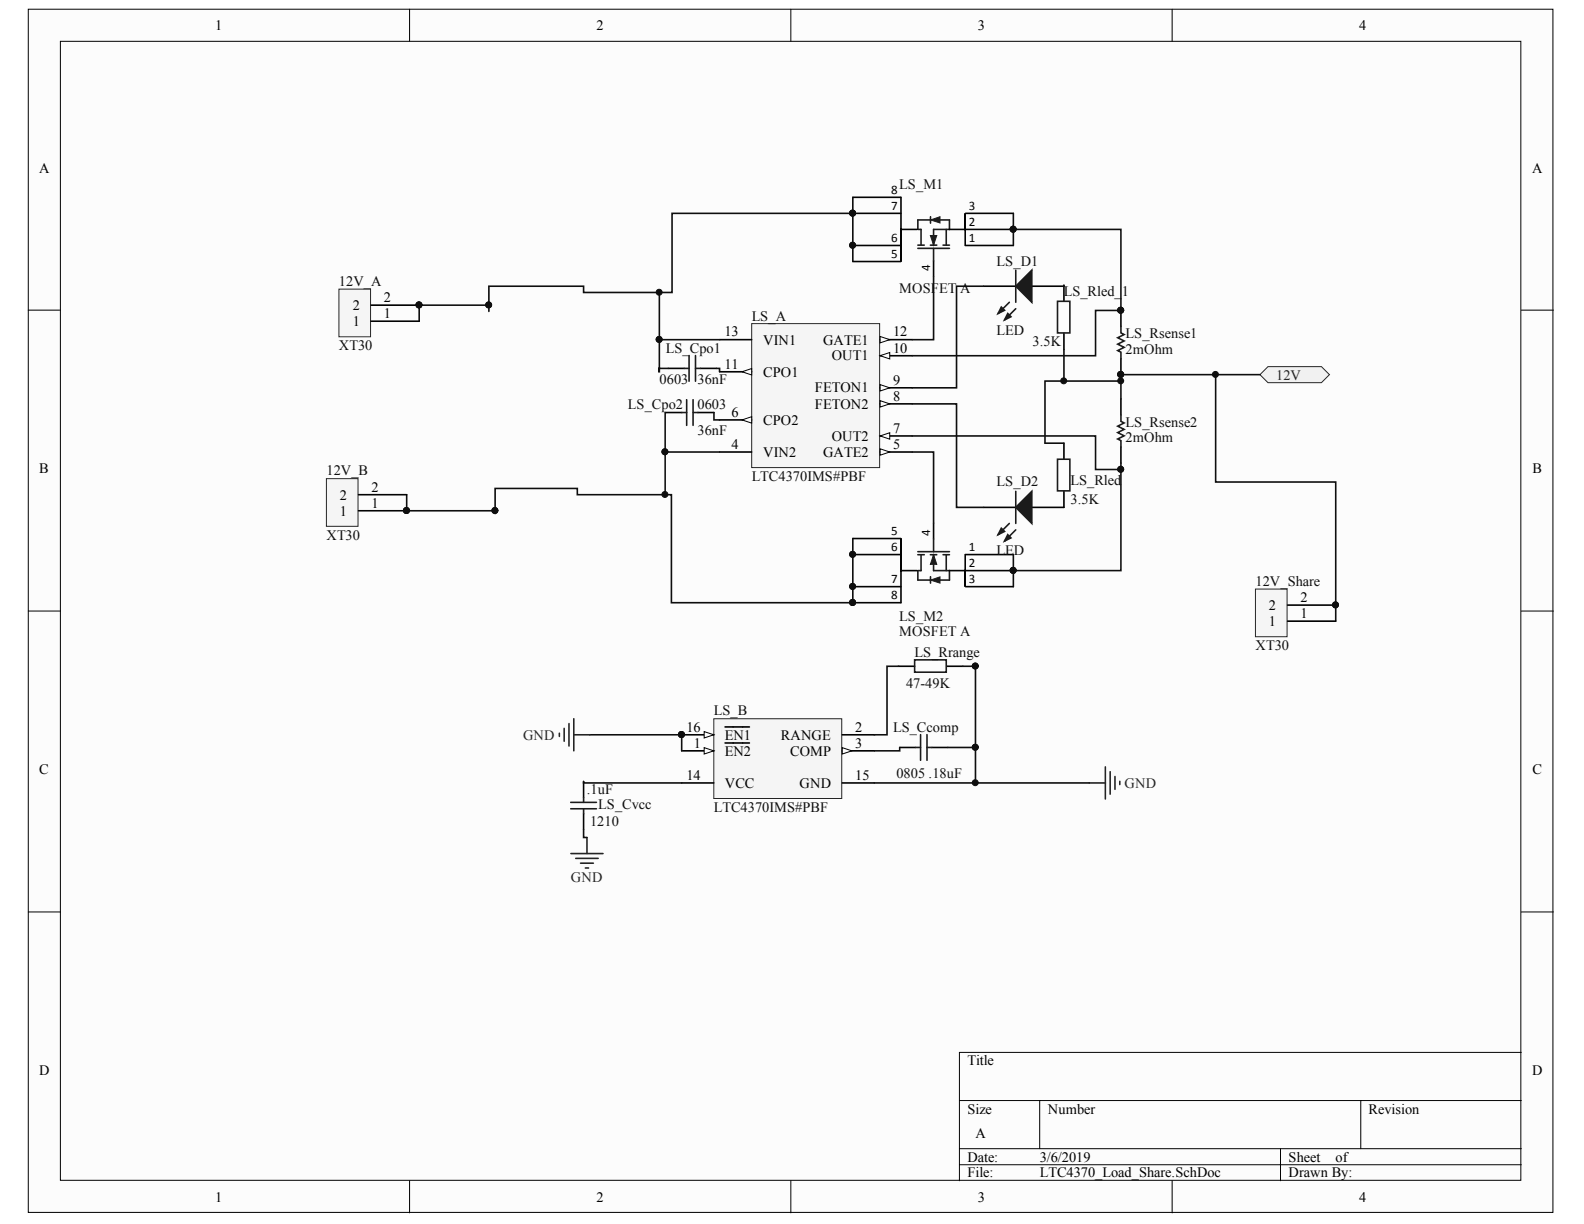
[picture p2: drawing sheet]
<svg xmlns="http://www.w3.org/2000/svg" width="279mm" height="216mm" viewBox="0 0 279 216" stroke-linecap="round" stroke-linejoin="round" font-family="sans-serif">
<defs><g id="words">
<g font-size="2.5">
<text x="38" y="5.3">1</text>
<text x="105.2" y="5.3">2</text>
<text x="172.5" y="5.3">3</text>
<text x="239.7" y="5.3">4</text>
<text x="6.9" y="30.4">A</text>
<text x="270.2" y="30.4">A</text>
<text x="67.7" y="53.3">2</text>
<text x="62.2" y="57.5">1</text>
<text x="62.2" y="54.7">2</text>
<text x="67.7" y="56.1">1</text>
<text x="127.8" y="59.3">13</text>
<text x="157.5" y="59.3">12</text>
<text x="127.8" y="65">11</text>
<text x="134.6" y="60.8">VIN1</text>
<text x="145.2" y="60.8">GATE1</text>
<text x="146.7" y="63.6">OUT1</text>
<text x="157.5" y="62.2">10</text>
<text x="134.6" y="66.4">CPO1</text>
<text x="143.7" y="69.2">FETON1</text>
<text x="157.5" y="70.7">8</text>
<text x="157.5" y="67.9">9</text>
<text x="129" y="73.5">6</text>
<text x="134.6" y="74.9">CPO2</text>
<text x="143.7" y="72.1">FETON2</text>
<text x="146.7" y="77.8">OUT2</text>
<text x="157.5" y="76.3">7</text>
<text x="6.9" y="83.5">B</text>
<text x="129" y="79.2">4</text>
<text x="134.6" y="80.6">VIN2</text>
<text x="145.2" y="80.6">GATE2</text>
<text x="157.5" y="79.2">5</text>
<text x="270.3" y="83.5">B</text>
<text x="60" y="88.2">2</text>
<text x="65.5" y="89.5">1</text>
<text x="65.5" y="86.7">2</text>
<text x="60" y="91">1</text>
<text x="223.8" y="107.6">2</text>
<text x="229.4" y="106.2">2</text>
<text x="223.8" y="110.4">1</text>
<text x="229.4" y="109">1</text>
<text x="121.1" y="129.1">16</text>
<text x="122.4" y="131.9">1</text>
<text x="127.9" y="130.5">EN1</text>
<text x="137.7" y="130.5">RANGE</text>
<text x="150.9" y="129.1">2</text>
<text x="150.9" y="131.9">3</text>
<text x="6.9" y="136.6">C</text>
<text x="121.1" y="137.5">14</text>
<text x="127.9" y="133.3">EN2</text>
<text x="139.4" y="133.3">COMP</text>
<text x="150.9" y="137.5">15</text>
<text x="270.3" y="136.6">C</text>
<text x="127.9" y="139">VCC</text>
<text x="141" y="139">GND</text>
<text x="6.9" y="189.7">D</text>
<text x="170.6" y="187.9">Title</text>
<text x="270.2" y="189.7">D</text>
<text x="170.6" y="196.4">Size</text>
<text x="184.8" y="196.4">Number</text>
<text x="241.4" y="196.4">Revision</text>
<text x="172.1" y="200.7">A</text>
<text x="170.6" y="204.9">Date:</text>
<text x="170.6" y="207.7">File:</text>
<text x="183.4" y="204.9">3/6/2019</text>
<text x="183.4" y="207.7">LTC4370_Load_Share.SchDoc</text>
<text x="227.3" y="204.9">Sheet</text>
<text x="227.3" y="207.7">Drawn By:</text>
<text x="235.6" y="204.9">of</text>
<text x="38" y="212">1</text>
<text x="105.2" y="212">2</text>
<text x="172.5" y="212">3</text>
<text x="239.7" y="212">4</text>
</g>
<g font-size="2.5" fill="#0e0e0e">
<text x="158.6" y="33.4">LS_M1</text>
<text x="175.8" y="46.8">LS_D1</text>
<text x="59.8" y="50.5">12V_A</text>
<text x="158.6" y="51.7">MOSFET</text>
<text x="169.4" y="51.7">A</text>
<text x="187.6" y="52.2">LS_Rled_1</text>
<text x="132.6" y="56.6">LS_A</text>
<text x="175.8" y="59">LED</text>
<text x="198.5" y="59.6">LS_Rsense1</text>
<text x="59.8" y="61.8">XT30</text>
<text x="117.5" y="62.2">LS_Cpo1</text>
<text x="182.1" y="61.1">3.5K</text>
<text x="198.5" y="62.4">2mOhm</text>
<text x="116.4" y="67.8">0603</text>
<text x="123" y="67.8">36nF</text>
<text x="110.8" y="72.2">LS_Cpo2</text>
<text x="123" y="76.7">36nF</text>
<text x="123" y="72.2">0603</text>
<text x="198.5" y="75.2">LS_Rsense2</text>
<text x="57.6" y="83.9">12V_B</text>
<text x="198.5" y="78">2mOhm</text>
<text x="132.6" y="84.9">LTC4370IMS#PBF</text>
<text x="175.8" y="85.8">LS_D2</text>
<text x="188.8" y="88.9">3.5K</text>
<text x="188.8" y="85.6">LS_Rled</text>
<text x="57.6" y="95.2">XT30</text>
<text x="175.8" y="98">LE</text>
<text x="178.8" y="98">D</text>
<text x="221.5" y="103.4">12V_Share</text>
<text x="158.6" y="109.5">LS_M2</text>
<text x="158.6" y="112.3">MOSFET A</text>
<text x="161.3" y="115.9">LS_Rrange</text>
<text x="221.5" y="114.6">XT30</text>
<text x="159.8" y="121.3">47-49K</text>
<text x="125.9" y="126.2">LS_B</text>
<text x="157.5" y="129.1">LS_Ccomp</text>
<text x="158.1" y="137.2">0805 .18uF</text>
<text x="103.5" y="140.1">.1uF</text>
<text x="105.5" y="142.7">LS_Cvcc</text>
<text x="125.9" y="143.2">LTC4370IMS#PBF</text>
<text x="104.1" y="145.6">1210</text>
</g>
<g font-size="2.5" fill="#262626">
<text x="225.1" y="66.9">12V</text>
<text x="92.3" y="130.5">GND</text>
<text x="198.4" y="139">GND</text>
<text x="100.7" y="155.6">GND</text>
</g>
<g font-size="2.3">
<text x="157.2" y="34.2">8</text>
<text x="157.2" y="37">7</text>
<text x="170.9" y="39.8">2</text>
<text x="170.9" y="37">3</text>
<text x="157.2" y="45.5">5</text>
<text x="157.2" y="42.7">6</text>
<text x="164" y="47.8" transform="rotate(-90 164 47.8)">4</text>
<text x="170.9" y="42.7">1</text>
<text x="157.2" y="94.3">5</text>
<text x="164" y="94.5" transform="rotate(-90 164 94.5)">4</text>
<text x="157.2" y="97.2">6</text>
<text x="170.9" y="97.2">1</text>
<text x="170.9" y="100">2</text>
<text x="157.2" y="102.9">7</text>
<text x="157.2" y="105.7">8</text>
<text x="170.9" y="102.9">3</text>
</g>
</g></defs>
<g fill="#fcfcfc" stroke="#000" stroke-width=".18">
<path d="M5 1.6h268.9v212.3h-268.9z"/>
<path d="M10.7 7.3h257.6v200.9h-257.6z"/>
</g>
<g fill="none" stroke="#000" stroke-width=".18">
<path d="M72.2 1.6v5.7M139.5 1.6v5.7M206.8 1.6v5.7M5 54.7h5.7M268.3 54.7h5.7M5 107.8h5.7M268.3 107.8h5.7M5 160.9h5.7M268.3 160.9h5.7M169.2 194.1h99.1M183.4 194.1v8.5M240 194.1v8.5"/>
<path d="M268.3 185.6h-99.1v22.7M72.2 208.3v5.6M139.5 208.3v5.6M169.2 202.6h99.1M169.2 205.4h99.1M206.8 208.3v5.6M225.9 202.6v5.7"/>
</g>
<path d="M132.6 57.1h22.6v25.4h-22.6z" fill="#f5f5f5" stroke="#262626" stroke-width=".18"/>
<path d="M126.9 79.7h5.7M155.2 79.7h5.7" fill="none" stroke="#000" stroke-width=".28"/>
<path d="M155.2 79.2l1.7 .5-1.7 .6z" fill="#fcfcfc" stroke="#000" stroke-width=".18"/>
<path d="M126.9 74.1h5.7" fill="none" stroke="#000" stroke-width=".28"/>
<path d="M130.9 74.1l1.7-.6v1.1z" fill="#fcfcfc" stroke="#000" stroke-width=".18"/>
<path d="M155.2 76.9h5.7" fill="none" stroke="#000" stroke-width=".28"/>
<path d="M155.2 76.9l1.7-.6v1.2z" fill="#fcfcfc" stroke="#000" stroke-width=".18"/>
<path d="M155.2 71.2h5.7" fill="none" stroke="#000" stroke-width=".28"/>
<path d="M155.2 70.7l1.7 .5-1.7 .6z" fill="#fcfcfc" stroke="#000" stroke-width=".18"/>
<path d="M155.2 68.4h5.7" fill="none" stroke="#000" stroke-width=".28"/>
<path d="M155.2 67.8l1.7 .6-1.7 .6z" fill="#fcfcfc" stroke="#000" stroke-width=".18"/>
<path d="M155.2 62.7h5.7" fill="none" stroke="#000" stroke-width=".28"/>
<path d="M155.2 62.7l1.7-.5v1.1z" fill="#fcfcfc" stroke="#000" stroke-width=".18"/>
<path d="M126.9 65.6h5.7" fill="none" stroke="#000" stroke-width=".28"/>
<path d="M130.9 65.6l1.7-.6v1.1z" fill="#fcfcfc" stroke="#000" stroke-width=".18"/>
<path d="M155.2 59.9h5.7" fill="none" stroke="#000" stroke-width=".28"/>
<path d="M155.2 59.3l1.7 .6-1.7 .6z" fill="#fcfcfc" stroke="#000" stroke-width=".18"/>
<path d="M126.9 59.9h5.7" fill="none" stroke="#000" stroke-width=".28"/>
<path d="M125.9 126.8h22.6v14h-22.6z" fill="#f5f5f5" stroke="#262626" stroke-width=".18"/>
<path d="M120.2 132.4h5.7" fill="none" stroke="#000" stroke-width=".28"/>
<path d="M124.2 131.9l1.7 .5-1.7 .6z" fill="#fcfcfc" stroke="#000" stroke-width=".18"/>
<path d="M127.9 131.1h4.3M148.6 129.6h5.6M148.6 132.4h5.6" fill="none" stroke="#000" stroke-width=".28"/>
<path d="M148.6 131.9l1.7 .5-1.7 .6z" fill="#fcfcfc" stroke="#000" stroke-width=".18"/>
<path d="M120.2 138.1h5.7M120.2 129.6h5.7M148.6 138.1h5.6" fill="none" stroke="#000" stroke-width=".28"/>
<path d="M124.2 129l1.7 .6-1.7 .6z" fill="#fcfcfc" stroke="#000" stroke-width=".18"/>
<g fill="none" stroke="#000" stroke-width=".28">
<path d="M150.4 37.6h8.5M150.4 34.8h8.5M158.9 34.8v11.3v-5.6h2.9M170.3 37.6h8.4M150.4 43.3h8.5M150.4 46.1h8.5M164.7 46v2.8M167.4 40.5h2.9v-2.9v5.7M170.3 43.3h8.4M170.3 40.5h8.4M150.4 97.8h8.5M150.4 95h8.5"/>
<path d="M164.7 92.3v2.8M170.3 97.8v5.7v-2.9h-2.9M170.3 97.8h8.4M150.4 103.5h8.5M150.4 106.3h8.5M161.8 100.6h-2.9v-5.6v11.3M170.3 100.6h8.4M170.3 103.5h8.4M127.9 128.2h4.3"/>
</g>
<g fill="#0e0e0e" stroke="#0e0e0e" stroke-width=".18">
<circle cx="120.2" cy="129.6" r=".52"/>
<circle cx="178.7" cy="40.4" r=".52"/>
<circle cx="150.4" cy="43.3" r=".52"/>
<circle cx="150.4" cy="37.6" r=".52"/>
<circle cx="178.7" cy="100.6" r=".52"/>
<circle cx="150.4" cy="97.8" r=".52"/>
<circle cx="150.4" cy="103.4" r=".52"/>
<circle cx="150.4" cy="106.3" r=".52"/>
</g>
<path d="M150.4 34.8v11.3M178.7 37.6v5.7M164.7 48.8v11.1h-3.8M160.9 79.7h3.8v12.6M178.7 97.8v5.7M104 129.6h16.2v2.8M154.2 138.1h37.9" fill="none" stroke="#0e0e0e" stroke-width=".28"/>
<g fill="none" stroke="#262626" stroke-width=".28">
<path d="M98.7 129.3v.6M99.5 128.5v2.2M100.4 127.6v4M101.2 126.8v5.6M101.2 129.6h2.8M192.1 138.1h2.9M195 135.3v5.6M195.8 136.1v4M196.7 137v2.2M197.5 137.8v.6M100.7 150.6h5.7M101.6 151.4h3.9"/>
<path d="M102.4 152.3h2.3M103.3 153.1h.5M103.5 147.7v2.9"/>
</g>
<g fill="none" stroke="#1c1c1c" stroke-width=".28">
<path d="M164.1 38.8h-2.2v1.6M164.1 38.2v1.2M165.5 38.8h2v1.7h-2.8v2.7M161.9 40.5h.6v2.7M161.9 43.8h5.6M161.9 43.2h1.1M164.1 43.2h1.1M164.7 43.8v2.2M166.3 43.2h1.2M166.9 40.5v2.7M161.9 97.3h5.6M161.9 97.8h1.1"/>
<path d="M162.5 97.8v2.8h-.6M164.1 97.8h1.1M164.7 95.1v2.2M164.7 97.8v2.8h2.8v1.7h-2M166.3 97.8h1.2M166.9 97.8v2.8M161.9 100.7v1.6h2.2M164.1 101.7v1.2"/>
</g>
<g fill="#1c1c1c" stroke="#1c1c1c" stroke-width=".18">
<path d="M164.1 38.8l1.7-.6v1.1z"/>
<path d="M164.1 41.5h1.1l-.5 1.7z"/>
<path d="M164.1 102.3l1.7-.5v1.1z"/>
<path d="M164.7 97.8l.5 1.7h-1.1z"/>
</g>
<path d="M222.2 66.1l1.5-1.4h9.4l1.4 1.4-1.4 1.4h-9.4z" fill-rule="evenodd" fill="#f0f0f0" stroke="#262626" stroke-width=".18"/>
<g fill="none" stroke="#0e0e0e" stroke-width=".28">
<path d="M150.4 37.6h-31.9v14h-15.6v-1.1h-16.7v3.3M86.2 54.9v-1.1h-12.3v2.9M116.3 51.6v8.3M126.9 59.9h-10.6l-.1 5.7v-.6h1.7M173.5 50.5h-4.8v17.9h-7.8M178.7 40.5h19v14.3h-4.5v7.9h-32.3M187.7 50.3v.2M117.3 79.7v7.6M117.4 72.8h-.1v6.9h9.6M125.9 72.8v1.3h1M126.4 65h.5v.6M160.9 76.9h32.3v5.9h4.5v17.8h-19"/>
<path d="M160.9 71.2h7.8v18.3h4.8M187.7 61.6v5.6M197.7 67.2h-13.4v11h3.4M214.4 66.1v18.9h21.2v24.6M222.2 66.1h-24.5v4.3M71.7 87.3v2.8h15.6v.5M87.3 90.1v-3.9h14.5v1.1h16.6v19h32v-11.3M197.7 81.7v1.1M158.5 117.5h-2v12.1h-2.3M169.8 117.5h2.3M172.2 117.5h-.1v14.3M102.9 137.8v.3h17.3"/>
<path d="M158.7 131.8v.6h-4.5M167.2 131.8h4.9v6.3M102.9 146.3v1.4h.6"/>
</g>
<g fill="#0e0e0e" stroke="#0e0e0e" stroke-width=".18">
<circle cx="197.7" cy="54.7" r=".52"/>
<circle cx="178.7" cy="40.4" r=".52"/>
<circle cx="197.7" cy="82.8" r=".52"/>
<circle cx="178.7" cy="100.6" r=".52"/>
<circle cx="197.7" cy="67.2" r=".52"/>
<circle cx="197.7" cy="66" r=".52"/>
<circle cx="172" cy="117.5" r=".52"/>
<circle cx="172" cy="131.8" r=".52"/>
<circle cx="172" cy="138.1" r=".52"/>
<circle cx="116.3" cy="59.9" r=".52"/>
<circle cx="116.3" cy="51.5" r=".52"/>
<circle cx="117.3" cy="79.7" r=".52"/>
<circle cx="117.3" cy="87.2" r=".52"/>
<circle cx="214.4" cy="66" r=".52"/>
<circle cx="187.6" cy="67.2" r=".52"/>
<circle cx="86.2" cy="53.8" r=".52"/>
<circle cx="150.4" cy="37.6" r=".52"/>
<circle cx="73.9" cy="53.8" r=".52"/>
<circle cx="87.3" cy="90" r=".52"/>
<circle cx="150.4" cy="106.3" r=".52"/>
<circle cx="71.7" cy="90" r=".52"/>
</g>
<g fill="none" stroke="#000" stroke-width=".28">
<path d="M173.5 50.5h5.7M182 50.5h5.7M187.7 50.3v2.8M187.7 58.8v2.8M197.7 54.8v2.8M117.4 72.8h2.9M117.9 65h2.8M123.1 72.8h2.8M123.5 65h2.9M187.7 78.2v2.8M197.7 63.3v2.8M197.7 70.4v2.8"/>
<path d="M197.7 78.9v2.8M173.5 89.5h5.7M187.7 86.7v2.8h-5.7M158.5 117.5h2.8M167 117.5h2.8M102.9 137.8v2.9M158.7 131.8h2.8M164.4 131.8h2.8M102.9 143.5v2.8"/>
</g>
<g fill="#1c1c1c" stroke="#1c1c1c" stroke-width=".28">
<path d="M179.2 50.5l2.8-2.8v5.6z"/>
<path d="M176.6 54.2l.6 .5-1.1 .6z"/>
<path d="M177.8 55.3l.5 .6-1.1 .5z"/>
<path d="M179.2 89.5l2.8-2.8v5.6z"/>
<path d="M176.6 93.2l.6 .5-1.1 .6z"/>
<path d="M177.8 94.3l.5 .6-1.1 .5z"/>
</g>
<g fill="none" stroke="#1c1c1c" stroke-width=".28">
<path d="M178 53.3l-1.9 2M179.2 54.5l-2 1.9M179.2 47.7v5.6M186.5 53.1h2.2v5.6h-2.2zM197.7 57.6v1.1l.6 .3-1.1 .6 1.1 .5-1.1 .6 1.1 .6-1.1 .5 .5 .3v1.2M120.3 72.8h.8M120.7 65h.8M121.1 70.5v4.5M121.5 62.7v4.5M122.3 70.5v4.5M122.3 72.8h.8M122.7 62.7v4.5"/>
<path d="M122.7 65h.8M197.7 73.2v1.1l.6 .3-1.1 .6 1.1 .5-1.1 .6 1.1 .6-1.1 .5 .5 .3v1.2M178 92.3l-1.9 2M179.2 86.7v5.6M179.2 93.5l-2 1.9M186.5 81h2.2v5.6h-2.2zM161.3 116.4h5.6v2.2h-5.6zM161.5 131.8h.9M162.4 129.6v4.5M163.5 129.6v4.5M163.5 131.8h.9M100.7 141.5h4.5"/>
<path d="M100.7 142.7h4.5M102.9 140.7v.8M102.9 142.7v.8"/>
</g>
<path d="M59.8 51h5.6v8.4h-5.6z" fill="#f5f5f5" stroke="#262626" stroke-width=".18"/>
<path d="M65.4 56.7h8.5M65.4 53.8h8.5" fill="none" stroke="#000" stroke-width=".28"/>
<circle cx="73.9" cy="53.8" r=".52" fill="#0e0e0e" stroke="#0e0e0e" stroke-width=".18"/>
<path d="M57.6 84.4h5.6v8.4h-5.6z" fill="#f5f5f5" stroke="#262626" stroke-width=".18"/>
<path d="M63.2 90.1h8.5M63.2 87.3h8.5" fill="none" stroke="#000" stroke-width=".28"/>
<circle cx="71.7" cy="90" r=".52" fill="#0e0e0e" stroke="#0e0e0e" stroke-width=".18"/>
<path d="M221.4 103.9h5.6v8.4h-5.6z" fill="#f5f5f5" stroke="#262626" stroke-width=".18"/>
<path d="M227.1 109.6h8.5M227.1 106.7h8.5" fill="none" stroke="#000" stroke-width=".28"/>
<circle cx="235.6" cy="106.7" r=".52" fill="#0e0e0e" stroke="#0e0e0e" stroke-width=".18"/>
<use href="#words"/>
</svg>
